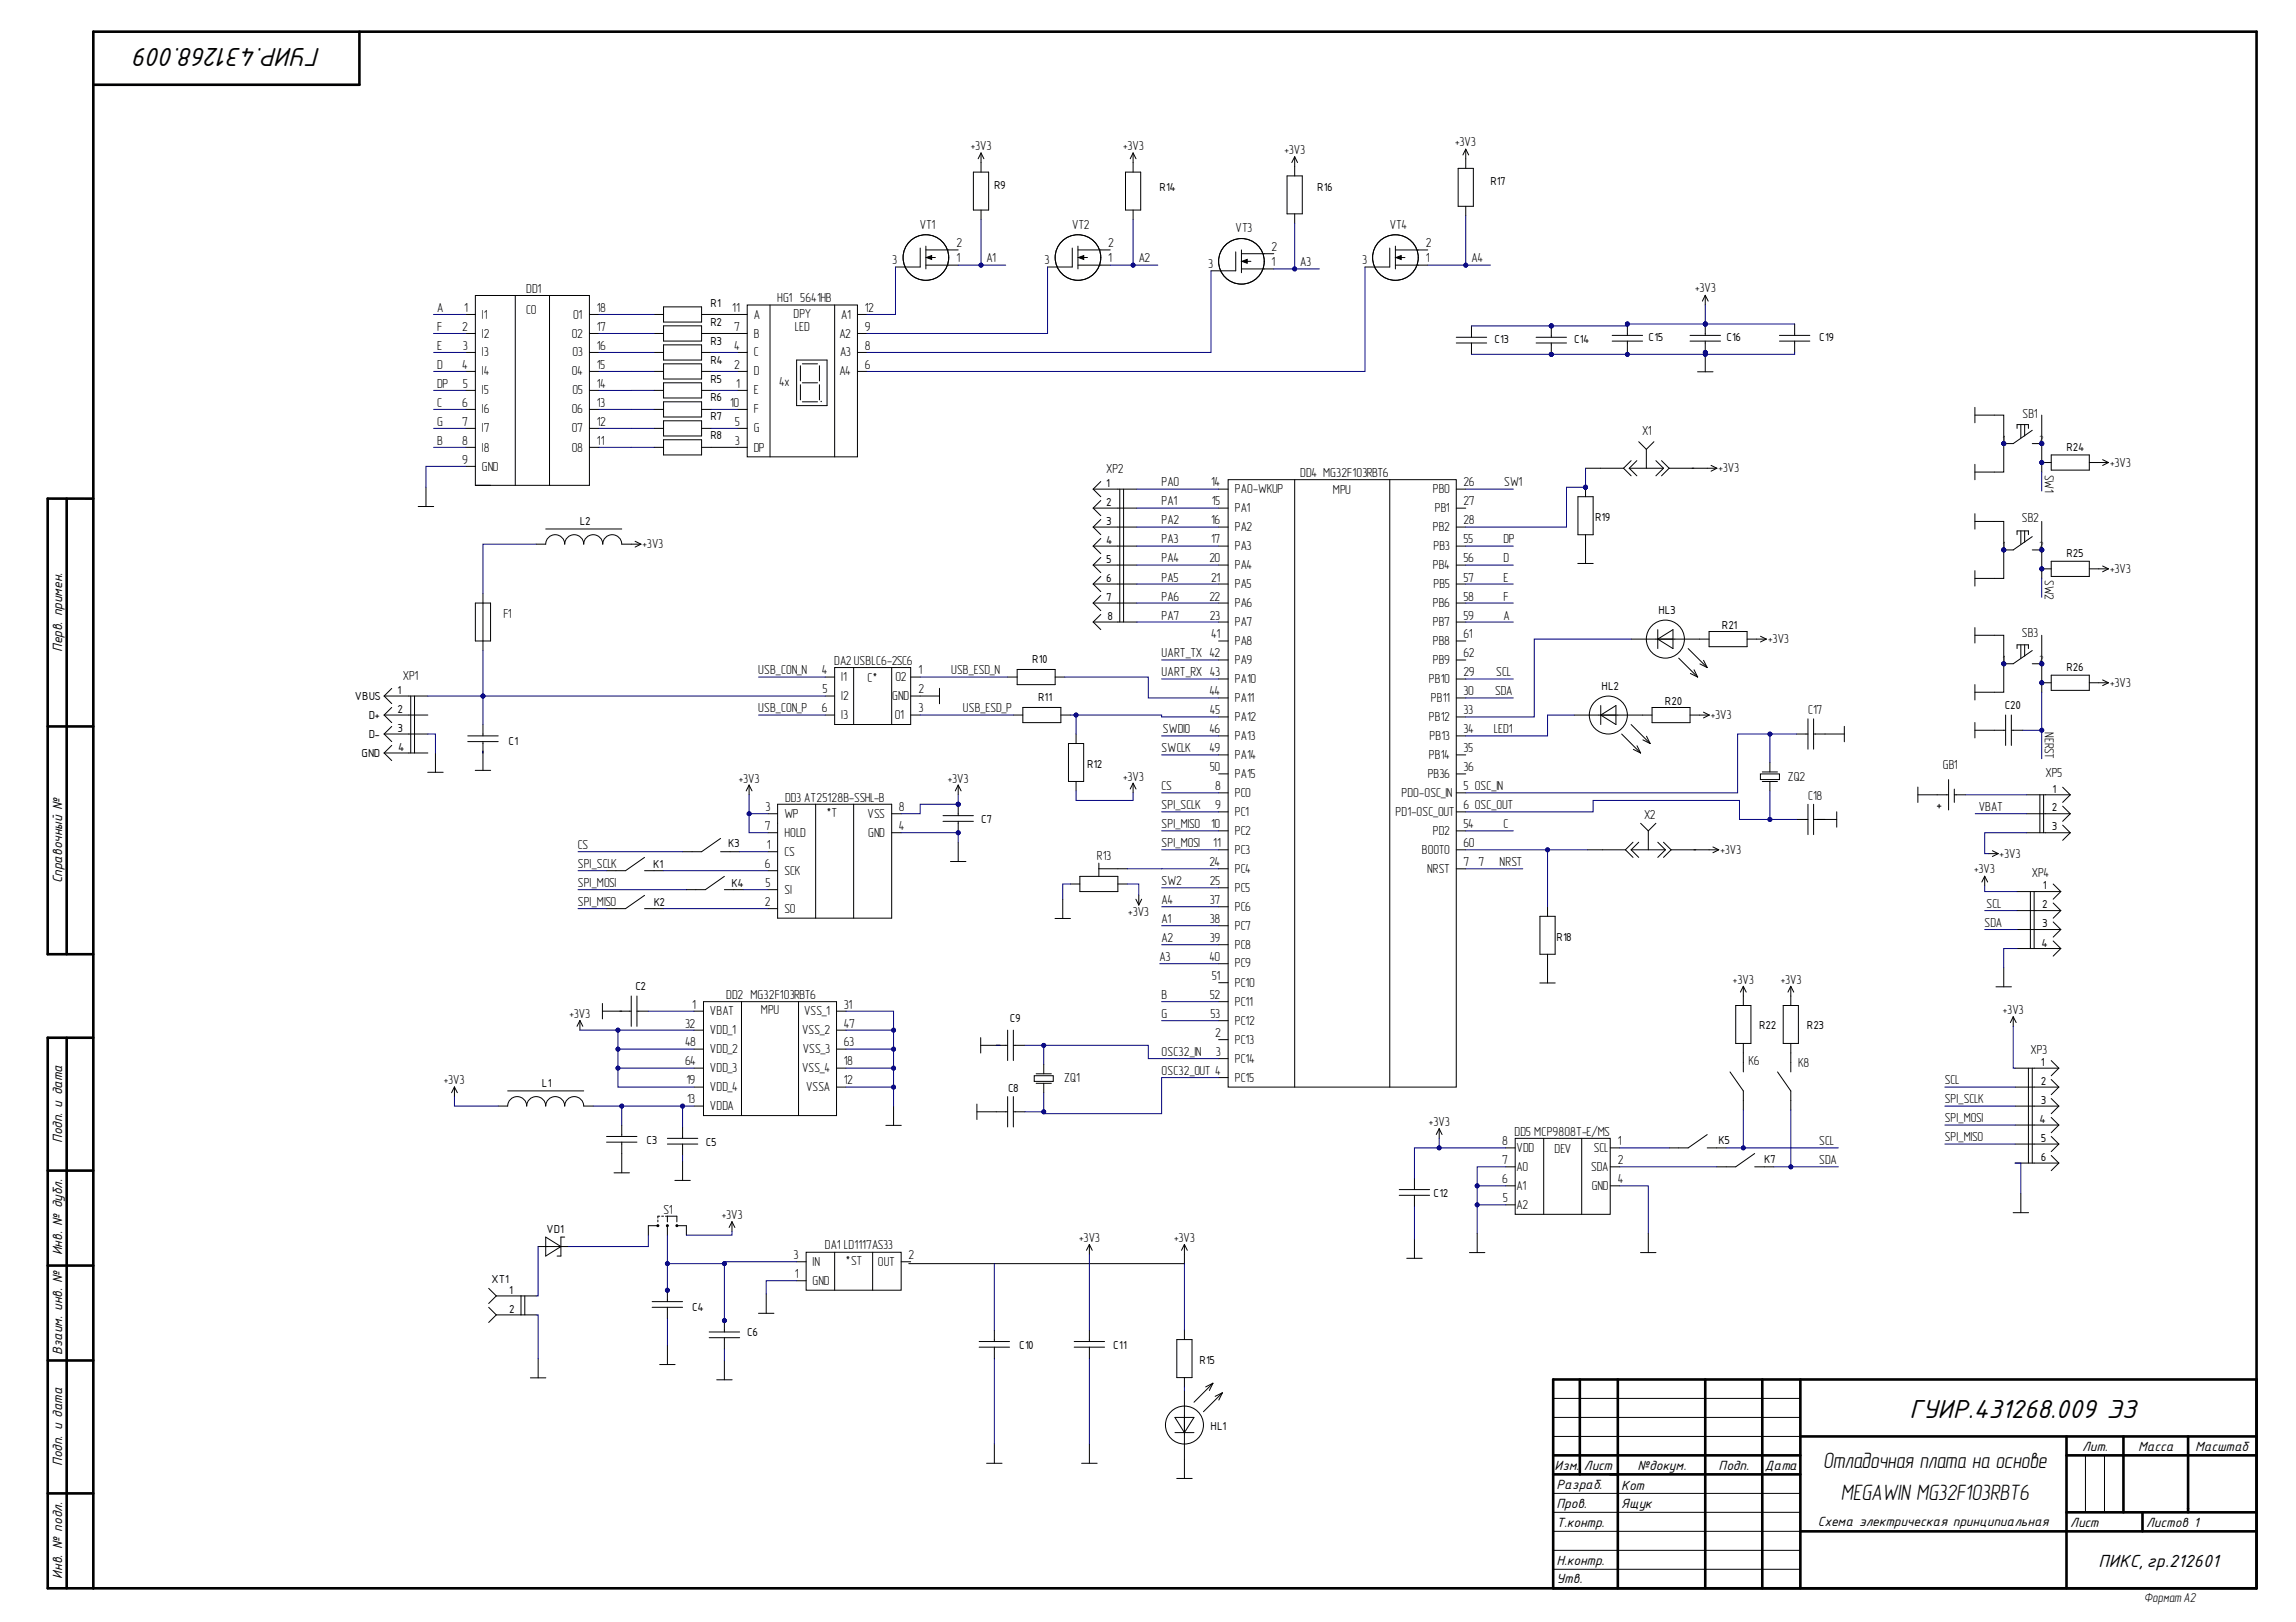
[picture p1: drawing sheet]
<svg xmlns="http://www.w3.org/2000/svg" width="297mm" height="210mm" viewBox="0 0 297 210" stroke-linecap="round" stroke-linejoin="round" font-family="sans-serif">
<defs><g id="words">
<g font-size="3.6">
<text x="41.5" y="6.3" transform="rotate(-180 41.5 6.3)">ГУИР.431268.009</text>
<text x="247" y="183.5">ГУИР.431268.009 ЭЗ</text>
</g>
<g font-size="2.9">
<text x="235.9" y="190">Отладочная плата на основе</text>
<text x="238.1" y="194.1">MEGAWIN MG32F103RBT6</text>
</g>
<text font-size="2.4" x="271.5" y="202.8">ПИКС, гр.212601</text>
<g font-size="1.9">
<text x="8" y="84.4" transform="rotate(-90 8 84.4)">Перв. примен.</text>
<text x="8" y="114.3" transform="rotate(-90 8 114.3)">Справочный №</text>
<text x="8" y="147.9" transform="rotate(-90 8 147.9)">Подп. и дата</text>
<text x="8" y="162.5" transform="rotate(-90 8 162.5)">Инв. № дубл.</text>
<text x="8" y="175.4" transform="rotate(-90 8 175.4)">Взаим. инв. №</text>
<text x="8" y="189.7" transform="rotate(-90 8 189.7)">Подп. и дата</text>
<text x="201.1" y="190.3">Изм.</text>
<text x="204.9" y="190.3">Лист</text>
<text x="211.8" y="190.3">№докум.</text>
<text x="222.3" y="190.3">Подп.</text>
<text x="228.3" y="190.3">Дата</text>
<text x="269.4" y="187.7">Лит.</text>
<text x="276.6" y="187.7">Масса</text>
<text x="284" y="187.7">Масштаб</text>
<text x="201.4" y="195.2">Пров.</text>
<text x="201.4" y="192.7">Разраб.</text>
<text x="201.4" y="197.6">Т.контр.</text>
<text x="209.7" y="195.2">Ящук</text>
<text x="209.7" y="192.9">Кот</text>
<text x="235.2" y="197.5">Схема электрическая принципиальная</text>
<text x="267.8" y="197.6">Лист</text>
<text x="277.6" y="197.6">Листов 1</text>
<text x="201.4" y="202.5">Н.контр.</text>
<text x="8" y="204.3" transform="rotate(-90 8 204.3)">Инв. № подл.</text>
<text x="201.4" y="204.9">Утв.</text>
</g>
<g font-size="1.7">
<text x="125.6" y="19.4">+3V3</text>
<text x="145.3" y="19.4">+3V3</text>
<text x="166.2" y="19.9">+3V3</text>
<text x="188.3" y="18.9">+3V3</text>
<text x="119" y="29.6">VT1</text>
<text x="138.7" y="29.6">VT2</text>
<text x="159.8" y="30">VT3</text>
<text x="179.8" y="29.6">VT4</text>
<text x="115.4" y="34.2">3</text>
<text x="123.7" y="32">2</text>
<text x="123.7" y="34">1</text>
<text x="127.6" y="34">A1</text>
<text x="135.1" y="34.2">3</text>
<text x="143.3" y="32">2</text>
<text x="143.3" y="34">1</text>
<text x="147.3" y="34">A2</text>
<text x="156.3" y="34.7">3</text>
<text x="164.5" y="32.5">2</text>
<text x="164.5" y="34.5">1</text>
<text x="168.2" y="34.5">A3</text>
<text x="176.2" y="34.2">3</text>
<text x="184.4" y="32">2</text>
<text x="184.4" y="34">1</text>
<text x="190.4" y="34">A4</text>
<text x="56.6" y="40.4">A</text>
<text x="60" y="40.4">1</text>
<text x="62.3" y="41.2">I1</text>
<text x="68.1" y="37.9">DD1</text>
<text x="68.1" y="40.6">CO</text>
<text x="74.2" y="41.2">O1</text>
<text x="77.2" y="40.4">18</text>
<text x="94.7" y="40.4">11</text>
<text x="97.5" y="41.2">A</text>
<text x="100.6" y="39.1">HG1</text>
<text x="102.7" y="41.1">DDPPYY</text>
<text x="103.5" y="39.1">5641HB</text>
<text x="108.8" y="41.2">A1</text>
<text x="111.9" y="40.4">12</text>
<text x="219.3" y="37.8">+3V3</text>
<text x="56.6" y="42.8">F</text>
<text x="56.6" y="45.3">E</text>
<text x="56.6" y="47.7">D</text>
<text x="59.8" y="42.8">2</text>
<text x="59.8" y="47.7">4</text>
<text x="59.9" y="45.3">3</text>
<text x="62.3" y="43.7">I2</text>
<text x="62.3" y="46.1">I3</text>
<text x="74" y="43.7">O2</text>
<text x="74.1" y="46.1">O3</text>
<text x="77.2" y="42.8">17</text>
<text x="77.2" y="45.3">16</text>
<text x="77.2" y="47.7">15</text>
<text x="95" y="42.8">7</text>
<text x="95" y="45.3">4</text>
<text x="95" y="47.7">2</text>
<text x="97.5" y="43.7">B</text>
<text x="97.5" y="46.1">C</text>
<text x="102.8" y="42.8">LED</text>
<text x="108.6" y="43.7">A2</text>
<text x="108.7" y="46.1">A3</text>
<text x="111.9" y="42.8">9</text>
<text x="111.9" y="45.3">8</text>
<text x="111.9" y="47.7">6</text>
<text x="56.6" y="50.2">DP</text>
<text x="56.6" y="52.6">C</text>
<text x="59.8" y="52.6">6</text>
<text x="59.9" y="50.2">5</text>
<text x="62.3" y="48.6">I4</text>
<text x="62.3" y="51">I5</text>
<text x="62.3" y="53.5">I6</text>
<text x="74" y="48.6">O4</text>
<text x="74" y="53.5">O6</text>
<text x="74.1" y="51">O5</text>
<text x="77.2" y="50.2">14</text>
<text x="77.2" y="52.6">13</text>
<text x="94.5" y="52.6">10</text>
<text x="95.2" y="50.2">1</text>
<text x="97.5" y="48.6">D</text>
<text x="97.5" y="51">E</text>
<text x="97.5" y="53.5">F</text>
<text x="100.8" y="49.9">4x</text>
<text x="108.6" y="48.6">A4</text>
<text x="56.6" y="55.1">G</text>
<text x="56.6" y="57.5">B</text>
<text x="59.8" y="55.1">7</text>
<text x="59.8" y="57.5">8</text>
<text x="59.8" y="60">9</text>
<text x="62.3" y="55.9">I7</text>
<text x="62.3" y="58.5">I8</text>
<text x="74" y="55.9">O7</text>
<text x="74" y="58.5">O8</text>
<text x="77.2" y="55.1">12</text>
<text x="77.2" y="57.5">11</text>
<text x="95.1" y="55.1">5</text>
<text x="95.1" y="57.5">3</text>
<text x="97.5" y="55.9">G</text>
<text x="97.5" y="58.5">DP</text>
<text x="212.4" y="56.4">X1</text>
<text x="261.7" y="54.1">SB1</text>
<text x="62.3" y="60.9">GND</text>
<text x="143.1" y="61.3">XP2</text>
<text x="150.3" y="65.4">PA1</text>
<text x="150.3" y="62.9">PA0</text>
<text x="156.7" y="62.9">14</text>
<text x="156.8" y="65.4">15</text>
<text x="159.8" y="63.8">PA0-WKUP</text>
<text x="168.2" y="61.8">DD4 MG32F103RBT6</text>
<text x="172.4" y="64">MPU</text>
<text x="185.4" y="63.8">PB0</text>
<text x="189.4" y="62.9">26</text>
<text x="189.4" y="65.4">27</text>
<text x="194.6" y="62.9">SW1</text>
<text x="222.3" y="61.1">+3V3</text>
<text x="264.5" y="61.4" transform="rotate(90 264.5 61.4)">SW1</text>
<text x="273" y="60.4">+3V3</text>
<text x="83.1" y="71">+3V3</text>
<text x="150.3" y="70.3">PA3</text>
<text x="150.3" y="67.8">PA2</text>
<text x="156.7" y="67.8">16</text>
<text x="156.7" y="70.3">17</text>
<text x="159.8" y="66.3">PA1</text>
<text x="159.8" y="68.8">PA2</text>
<text x="159.8" y="71.2">PA3</text>
<text x="185.4" y="68.8">PB2</text>
<text x="185.5" y="71.2">PB3</text>
<text x="185.6" y="66.3">PB1</text>
<text x="189.4" y="67.8">28</text>
<text x="189.4" y="70.3">55</text>
<text x="194.5" y="70.3">DP</text>
<text x="261.6" y="67.6">SB2</text>
<text x="150.3" y="77.7">PA6</text>
<text x="150.3" y="75.3">PA5</text>
<text x="150.3" y="72.7">PA4</text>
<text x="156.5" y="72.7">20</text>
<text x="156.5" y="77.7">22</text>
<text x="156.7" y="75.3">21</text>
<text x="159.8" y="73.7">PA4</text>
<text x="159.8" y="76.1">PA5</text>
<text x="185.4" y="73.7">PB4</text>
<text x="185.5" y="76.1">PB5</text>
<text x="189.4" y="72.7">56</text>
<text x="189.4" y="75.3">57</text>
<text x="189.4" y="77.7">58</text>
<text x="194.5" y="77.7">F</text>
<text x="194.5" y="75.3">E</text>
<text x="194.5" y="72.7">D</text>
<text x="264.5" y="75" transform="rotate(90 264.5 75)">SW2</text>
<text x="273" y="74.2">+3V3</text>
<text x="65.1" y="79.9">F1</text>
<text x="150.3" y="80.2">PA7</text>
<text x="156.5" y="80.2">23</text>
<text x="156.7" y="82.6">41</text>
<text x="159.8" y="78.6">PA6</text>
<text x="159.8" y="81">PA7</text>
<text x="159.8" y="83.5">PA8</text>
<text x="185.4" y="78.6">PB6</text>
<text x="185.4" y="81">PB7</text>
<text x="185.4" y="83.5">PB8</text>
<text x="189.4" y="80.2">59</text>
<text x="189.4" y="82.6">61</text>
<text x="194.5" y="80.2">A</text>
<text x="228.8" y="83.2">+3V3</text>
<text x="261.6" y="82.4">SB3</text>
<text x="52.1" y="88">XP1</text>
<text x="98.1" y="87.3">USB_CON_N</text>
<text x="106.3" y="87.3">4</text>
<text x="106.4" y="89.7">5</text>
<text x="107.9" y="86">DA2USBLC6-2SC6</text>
<text x="108.8" y="88.1">I1</text>
<text x="112.2" y="88.3">C*</text>
<text x="115.9" y="88.1">O2</text>
<text x="118.8" y="87.3">1</text>
<text x="118.8" y="89.7">2</text>
<text x="123" y="87.3">USB_ESD_N</text>
<text x="150.3" y="87.5">UART_RX 43</text>
<text x="150.3" y="85.1">UART_TX 42</text>
<text x="156.5" y="90">44</text>
<text x="159.8" y="85.9">PA9</text>
<text x="159.8" y="88.4">PA10</text>
<text x="184.9" y="88.4">PB10</text>
<text x="185.4" y="85.9">PB9</text>
<text x="189.4" y="85.1">62</text>
<text x="189.4" y="87.5">29</text>
<text x="189.4" y="90">30</text>
<text x="193.4" y="90">SDA</text>
<text x="193.6" y="87.5">SCL</text>
<text x="273" y="88.9">+3V3</text>
<text x="98.1" y="92.2">USB_CON_P</text>
<text x="106.3" y="92.2">6</text>
<text x="108.8" y="90.6">I2</text>
<text x="108.8" y="93.1">I3</text>
<text x="115.4" y="90.6">GND</text>
<text x="115.8" y="93.1">O1</text>
<text x="118.8" y="92.2">3</text>
<text x="124.6" y="92.2">USB_ESD_P</text>
<text x="150.5" y="94.9">SWDIO</text>
<text x="156.5" y="94.9">46</text>
<text x="156.5" y="92.4">45</text>
<text x="159.8" y="90.8">PA11</text>
<text x="159.8" y="93.3">PA12</text>
<text x="159.8" y="95.8">PA13</text>
<text x="184.9" y="93.3">PB12</text>
<text x="185" y="95.8">PB13</text>
<text x="185.1" y="90.8">PB11</text>
<text x="189.4" y="92.4">33</text>
<text x="189.4" y="94.9">34</text>
<text x="193.2" y="94.9">LED1</text>
<text x="221.3" y="93.1">+3V3</text>
<text x="233.9" y="92.4">C17</text>
<text x="264.5" y="94.7" transform="rotate(90 264.5 94.7)">NERST</text>
<text x="95.6" y="101.3">+3V3</text>
<text x="122.6" y="101.3">+3V3</text>
<text x="145.3" y="101">+3V3</text>
<text x="150.3" y="97.3">SWCLK</text>
<text x="156.5" y="97.3">49</text>
<text x="156.5" y="99.8">50</text>
<text x="159.8" y="98.3">PA14</text>
<text x="159.8" y="100.7">PA15</text>
<text x="184.7" y="100.7">PB36</text>
<text x="184.9" y="98.3">PB14</text>
<text x="189.4" y="97.3">35</text>
<text x="189.4" y="99.8">36</text>
<text x="231.3" y="101">ZQ2</text>
<text x="251.3" y="99.5">GB1</text>
<text x="264.6" y="100.5">XP5</text>
<text x="98.9" y="107.4">7</text>
<text x="99" y="104.9">3</text>
<text x="101.5" y="105.9">WP</text>
<text x="101.6" y="103.7">DD3 AT25128B-SSHL-B</text>
<text x="106.9" y="105.7">*T</text>
<text x="112.2" y="105.9">VSS</text>
<text x="116.3" y="104.9">8</text>
<text x="116.3" y="107.4">4</text>
<text x="150.3" y="107.2">SPI_MISO</text>
<text x="150.3" y="104.8">SPI_SCLK</text>
<text x="150.3" y="102.2">CS</text>
<text x="156.7" y="107.2">10</text>
<text x="157.2" y="102.2">8</text>
<text x="157.2" y="104.7">9</text>
<text x="159.8" y="103.2">PC0</text>
<text x="159.8" y="105.6">PC1</text>
<text x="180.6" y="105.6">PD1-OSC_OUT</text>
<text x="181.3" y="103.2">PD0-OSC_IN</text>
<text x="189.4" y="102.2">5 OSC_IN</text>
<text x="189.4" y="104.7">6 OSC_OUT</text>
<text x="189.4" y="107.2">54</text>
<text x="194.5" y="107.2">C</text>
<text x="212.7" y="105.9">X2</text>
<text x="233.9" y="103.5">C18</text>
<text x="256" y="104.9">VBAT</text>
<text x="74.8" y="109.9">CS</text>
<text x="74.8" y="112.4">SPI_SCLK</text>
<text x="98.9" y="112.4">6</text>
<text x="99.2" y="109.9">1</text>
<text x="101.5" y="108.3">HOLD</text>
<text x="101.5" y="110.8">CS</text>
<text x="101.5" y="113.2">SCK</text>
<text x="112.3" y="108.3">GND</text>
<text x="141.9" y="111.3">R13</text>
<text x="150.3" y="109.7">SPI_MOSI</text>
<text x="156.5" y="112.1">24</text>
<text x="157" y="109.7">11</text>
<text x="159.8" y="108.1">PC2</text>
<text x="159.8" y="110.5">PC3</text>
<text x="159.8" y="113">PC4</text>
<text x="183.9" y="110.5">BOOT0</text>
<text x="184.6" y="113">NRST</text>
<text x="185.4" y="108.1">PD2</text>
<text x="189.4" y="109.7">60</text>
<text x="189.4" y="112.1">7</text>
<text x="191.3" y="112.1">7</text>
<text x="194" y="112.1">NRST</text>
<text x="222.6" y="110.5">+3V3</text>
<text x="255.4" y="113">+3V3</text>
<text x="258.7" y="111">+3V3</text>
<text x="262.8" y="113.5">XP4</text>
<text x="74.8" y="114.8">SPI_MOSI</text>
<text x="74.8" y="117.3">SPI_MISO</text>
<text x="98.9" y="117.3">2</text>
<text x="99" y="114.8">5</text>
<text x="101.5" y="115.7">SI</text>
<text x="101.5" y="118.1">SO</text>
<text x="146" y="118.5">+3V3</text>
<text x="150.3" y="117">A4</text>
<text x="150.3" y="119.5">A1</text>
<text x="150.3" y="114.6">SW2</text>
<text x="156.5" y="114.6">25</text>
<text x="156.5" y="117">37</text>
<text x="156.5" y="119.5">38</text>
<text x="159.8" y="115.4">PC5</text>
<text x="159.8" y="117.9">PC6</text>
<text x="256.8" y="120">SDA</text>
<text x="257" y="117.5">SCL</text>
<text x="150" y="124.4">A3</text>
<text x="150.3" y="121.9">A2</text>
<text x="156.5" y="124.4">40</text>
<text x="156.5" y="121.9">39</text>
<text x="159.8" y="120.3">PC7</text>
<text x="159.8" y="122.8">PC8</text>
<text x="159.8" y="125.2">PC9</text>
<text x="73.7" y="131.7">+3V3</text>
<text x="89.6" y="130.5">1</text>
<text x="91.8" y="131.4">VBAT</text>
<text x="94" y="129.3">DD2 MG32F103RBT6</text>
<text x="98.4" y="131.3">MPU</text>
<text x="104" y="131.4">VSS_1</text>
<text x="109.2" y="130.5">31</text>
<text x="150.3" y="131.7">G</text>
<text x="150.3" y="129.3">B</text>
<text x="156.5" y="129.3">52</text>
<text x="156.6" y="131.7">53</text>
<text x="156.8" y="126.8">51</text>
<text x="159.8" y="127.7">PC10</text>
<text x="159.8" y="130.2">PC11</text>
<text x="224.2" y="127.3">+3V3</text>
<text x="230.4" y="127.3">+3V3</text>
<text x="259.1" y="131.2">+3V3</text>
<text x="88.6" y="133">32</text>
<text x="88.6" y="135.4">48</text>
<text x="88.6" y="137.9">64</text>
<text x="91.8" y="133.8">VDD_1</text>
<text x="91.8" y="136.3">VDD_2</text>
<text x="103.8" y="133.8">VSS_2</text>
<text x="103.9" y="136.3">VSS_3</text>
<text x="109.2" y="133">47</text>
<text x="109.2" y="135.4">63</text>
<text x="109.2" y="137.9">18</text>
<text x="150.3" y="136.7">OSC32_IN</text>
<text x="157.2" y="134.2">2</text>
<text x="157.3" y="136.7">3</text>
<text x="159.8" y="132.6">PC12</text>
<text x="159.8" y="135.1">PC13</text>
<text x="159.8" y="137.5">PC14</text>
<text x="226.2" y="137.9">K6</text>
<text x="262.7" y="136.4">XP3</text>
<text x="57.4" y="140.3">+3V3</text>
<text x="88.8" y="140.3">19</text>
<text x="88.9" y="142.8">13</text>
<text x="91.8" y="138.7">VDD_3</text>
<text x="91.8" y="141.2">VDD_4</text>
<text x="91.8" y="143.7">VDDA</text>
<text x="103.8" y="138.7">VSS_4</text>
<text x="104.3" y="141.2">VSSA</text>
<text x="109.2" y="140.3">12</text>
<text x="137.7" y="140.1">ZQ1</text>
<text x="150.3" y="139.1">OSC32_OUT 4</text>
<text x="159.8" y="140">PC15</text>
<text x="232.7" y="138.1">K8</text>
<text x="251.6" y="142.8">SPI_SCLK</text>
<text x="251.6" y="140.3">SCL</text>
<text x="184.9" y="145.7">+3V3</text>
<text x="194.3" y="148.2">8</text>
<text x="195.9" y="147">DD5 MCP9808T-E/MS</text>
<text x="196.2" y="149.1">VDD</text>
<text x="201.1" y="149.2">DEV</text>
<text x="206.2" y="149.1">SCL</text>
<text x="209.3" y="148.2">1</text>
<text x="235.4" y="148.2">SCL</text>
<text x="251.6" y="147.7">SPI_MISO</text>
<text x="251.6" y="145.2">SPI_MOSI</text>
<text x="194.3" y="153.1">6</text>
<text x="194.3" y="150.6">7</text>
<text x="194.4" y="155.5">5</text>
<text x="196.2" y="154">A1</text>
<text x="196.2" y="151.6">A0</text>
<text x="205.8" y="151.6">SDA</text>
<text x="205.9" y="154">GND</text>
<text x="209.3" y="150.6">2</text>
<text x="209.3" y="153.1">4</text>
<text x="235.4" y="150.6">SDA</text>
<text x="85.8" y="157">S1</text>
<text x="93.4" y="157.7">+3V3</text>
<text x="106.7" y="161.7">DA1 LD1117AS33</text>
<text x="139.6" y="160.7">+3V3</text>
<text x="151.9" y="160.7">+3V3</text>
<text x="196.2" y="156.5">A2</text>
<text x="102.7" y="163">3</text>
<text x="102.8" y="165.4">1</text>
<text x="105.1" y="163.8">IN</text>
<text x="105.1" y="166.3">GND</text>
<text x="109.3" y="163.7">*ST</text>
<text x="113.6" y="163.8">OUT</text>
<text x="117.6" y="163">2</text>
<text x="277.4" y="207.3">ФорматA2</text>
</g>
<text font-size="1.6" x="106.1" y="52">.</text>
<g font-size="1.4">
<text x="192.8" y="23.9">R17</text>
<text x="128.6" y="24.4">R9</text>
<text x="150" y="24.7">R14</text>
<text x="170.4" y="24.7">R16</text>
<text x="91.9" y="39.7">R1</text>
<text x="91.9" y="42.2">R2</text>
<text x="91.9" y="44.6">R3</text>
<text x="91.9" y="47.1">R4</text>
<text x="193.3" y="44.4">C13</text>
<text x="203.6" y="44.4">C14</text>
<text x="213.3" y="44.1">C15</text>
<text x="223.4" y="44.1">C16</text>
<text x="235.4" y="44.1">C19</text>
<text x="91.9" y="49.5">R5</text>
<text x="91.9" y="52">R6</text>
<text x="91.9" y="54.4">R7</text>
<text x="91.9" y="56.9">R8</text>
<text x="267.3" y="58.4">R24</text>
<text x="143.1" y="65.5">2</text>
<text x="143.1" y="63">1</text>
<text x="75" y="67.9">L2</text>
<text x="143.1" y="70.4">4</text>
<text x="143.1" y="67.9">3</text>
<text x="206.4" y="67.4">R19</text>
<text x="143.1" y="77.7">7</text>
<text x="143.1" y="75.3">6</text>
<text x="143.1" y="72.8">5</text>
<text x="267.3" y="72.1">R25</text>
<text x="143.3" y="80.2">8</text>
<text x="214.6" y="79.5">HL3</text>
<text x="222.8" y="81.4">R21</text>
<text x="51.4" y="89.8">1</text>
<text x="133.5" y="85.8">R10</text>
<text x="207.2" y="89.3">HL2</text>
<text x="267.3" y="86.8">R26</text>
<text x="45.9" y="90.6">VBUS</text>
<text x="47.7" y="95.5">D-</text>
<text x="47.7" y="93.1">D+</text>
<text x="51.4" y="94.7">3</text>
<text x="51.4" y="92.3">2</text>
<text x="134.3" y="90.7">R11</text>
<text x="215.4" y="91.2">R20</text>
<text x="259.4" y="91.7">C20</text>
<text x="46.8" y="98">GND</text>
<text x="51.5" y="97.2">4</text>
<text x="65.8" y="96.4">C1</text>
<text x="140.6" y="99.4">R12</text>
<text x="126.9" y="106.4">C7</text>
<text x="265.5" y="105">2</text>
<text x="265.5" y="107.5">3</text>
<text x="265.6" y="102.6">1</text>
<text x="84.5" y="112.4">K1</text>
<text x="94.2" y="109.7">K3</text>
<text x="84.6" y="117.3">K2</text>
<text x="94.6" y="114.8">K4</text>
<text x="264.2" y="117.5">2</text>
<text x="264.2" y="120">3</text>
<text x="264.3" y="115.1">1</text>
<text x="201.4" y="121.7">R18</text>
<text x="264.1" y="122.5">4</text>
<text x="82.2" y="128.1">C2</text>
<text x="130.7" y="132.3">C9</text>
<text x="227.6" y="133.1">R22</text>
<text x="233.8" y="133.1">R23</text>
<text x="264" y="138">1</text>
<text x="70.1" y="140.7">L1</text>
<text x="130.4" y="141.3">C8</text>
<text x="264" y="140.4">2</text>
<text x="264" y="142.9">3</text>
<text x="83.6" y="148">C3</text>
<text x="91.3" y="148.3">C5</text>
<text x="222.3" y="148">K5</text>
<text x="263.9" y="145.3">4</text>
<text x="264" y="147.8">5</text>
<text x="185.5" y="154.9">C12</text>
<text x="228.3" y="150.5">K7</text>
<text x="264" y="150.2">6</text>
<text x="70.7" y="159.6">VD1</text>
<text x="63.6" y="166.1">XT1</text>
<text x="65.9" y="167.4">1</text>
<text x="65.9" y="169.9">2</text>
<text x="89.6" y="169.6">C4</text>
<text x="96.7" y="172.8">C6</text>
<text x="131.8" y="174.5">C10</text>
<text x="144" y="174.5">C11</text>
<text x="155.2" y="176.5">R15</text>
<text x="156.6" y="185.1">HL1</text>
</g>
<g font-size="1.2">
<text x="259.1" y="57.2">1</text>
<text x="263.9" y="57.2">2</text>
<text x="259.1" y="70.9">1</text>
<text x="263.9" y="70.9">2</text>
<text x="259.1" y="85.7">1</text>
<text x="263.9" y="85.7">2</text>
</g>
</g></defs>
<g fill="none" stroke="#000" stroke-width=".34">
<path d="M46.5 4.1v6.9h-34.4M8.6 64.5v59M12.1 64.5h-5.9v59h5.9M6.2 94h5.9M8.6 134.3v71.2M12.1 134.3h-5.9v71.2h285.7v-201.4h-279.8v201.4M6.2 151.5h5.9M6.2 163.8h5.9M6.2 176.1h5.9M204.4 178.5v12.3M209.3 178.5v27M220.6 178.5v27"/>
<path d="M228 178.5v27M232.9 178.5v27M291.9 178.5h-91v27M6.2 193.3h5.9M200.9 190.8h32M200.9 188.3h32M232.9 198.2h59M232.9 185.9h59M267.3 185.9v19.6M267.3 195.7h24.6M267.3 188.3h24.6M274.7 185.9v9.8"/>
<path d="M277.2 195.7v2.5M283.1 185.9v9.8"/>
</g>
<g fill="none" stroke="#000" stroke-width=".13">
<path d="M188.4 43.6h3.9M188.4 44.4h3.9M190.4 42.2v1.4M190.4 44.4v1.5M219.6 48.1h2M220.6 45.6v2.5M200.9 198.2h32M200.9 195.7h32M200.9 193.3h32M200.9 190.8h32M200.9 188.3h32M200.9 185.9h32"/>
<path d="M200.9 183.4h32M200.9 181h32M269.8 188.3v7.4M272.3 188.3v7.4M200.9 203.1h32M200.9 200.6h32"/>
</g>
<circle cx="264.1" cy="59.9" r=".25" fill="#000080"/>
<circle cx="264.1" cy="59.9" r=".25" fill="none" stroke="#000080" stroke-width=".13"/>
<path d="M264.1 59.9h1.3" fill="none" stroke="#000" stroke-width=".13"/>
<circle cx="264.1" cy="59.9" r=".25" fill="#000080"/>
<circle cx="264.1" cy="59.9" r=".25" fill="none" stroke="#000080" stroke-width=".13"/>
<path d="M265.4 58.9h4.9v1.9h-4.9zM270.3 59.9h1.2" fill="none" stroke="#000" stroke-width=".13"/>
<circle cx="259.2" cy="57.4" r=".25" fill="#000080"/>
<circle cx="259.2" cy="57.4" r=".25" fill="none" stroke="#000080" stroke-width=".13"/>
<circle cx="264.1" cy="57.4" r=".25" fill="#000080"/>
<circle cx="264.1" cy="57.4" r=".25" fill="none" stroke="#000080" stroke-width=".13"/>
<path d="M259.2 57.4h1.3" fill="none" stroke="#000" stroke-width=".13"/>
<circle cx="259.2" cy="57.4" r=".25" fill="#000080"/>
<circle cx="259.2" cy="57.4" r=".25" fill="none" stroke="#000080" stroke-width=".13"/>
<path d="M261 55.4v-.5h1.4v.5M261.4 54.9v1.8M261.9 54.9v1.5M262.9 55.7l-2.4 1.7M262.9 57.4h1.2" fill="none" stroke="#000" stroke-width=".13"/>
<circle cx="264.1" cy="57.4" r=".25" fill="#000080"/>
<circle cx="264.1" cy="57.4" r=".25" fill="none" stroke="#000080" stroke-width=".13"/>
<path d="M255.5 52.7v2M255.5 53.7h2.5M255.5 60.1v2M255.5 61.1h2.5" fill="none" stroke="#000" stroke-width=".13"/>
<circle cx="264.1" cy="73.6" r=".25" fill="#000080"/>
<circle cx="264.1" cy="73.6" r=".25" fill="none" stroke="#000080" stroke-width=".13"/>
<path d="M264.1 73.6h1.3" fill="none" stroke="#000" stroke-width=".13"/>
<circle cx="264.1" cy="73.6" r=".25" fill="#000080"/>
<circle cx="264.1" cy="73.6" r=".25" fill="none" stroke="#000080" stroke-width=".13"/>
<path d="M265.4 72.6h4.9v2h-4.9zM270.3 73.6h1.2" fill="none" stroke="#000" stroke-width=".13"/>
<circle cx="259.2" cy="71.2" r=".25" fill="#000080"/>
<circle cx="259.2" cy="71.2" r=".25" fill="none" stroke="#000080" stroke-width=".13"/>
<circle cx="264.1" cy="71.2" r=".25" fill="#000080"/>
<circle cx="264.1" cy="71.2" r=".25" fill="none" stroke="#000080" stroke-width=".13"/>
<path d="M259.2 71.2h1.3" fill="none" stroke="#000" stroke-width=".13"/>
<circle cx="259.2" cy="71.2" r=".25" fill="#000080"/>
<circle cx="259.2" cy="71.2" r=".25" fill="none" stroke="#000080" stroke-width=".13"/>
<path d="M261 69.2v-.5h1.4v.5M261.4 68.7v1.7M261.9 68.7v1.5M262.9 69.4l-2.4 1.8M262.9 71.2h1.2" fill="none" stroke="#000" stroke-width=".13"/>
<circle cx="264.1" cy="71.2" r=".25" fill="#000080"/>
<circle cx="264.1" cy="71.2" r=".25" fill="none" stroke="#000080" stroke-width=".13"/>
<path d="M255.5 66.5v2M255.5 73.8v2M255.5 67.5h2.5M255.5 74.9h2.5" fill="none" stroke="#000" stroke-width=".13"/>
<circle cx="264.2" cy="88.4" r=".25" fill="#000080"/>
<circle cx="264.2" cy="88.4" r=".25" fill="none" stroke="#000080" stroke-width=".13"/>
<path d="M264.1 88.4h1.3" fill="none" stroke="#000" stroke-width=".13"/>
<circle cx="264.2" cy="88.4" r=".25" fill="#000080"/>
<circle cx="264.2" cy="88.4" r=".25" fill="none" stroke="#000080" stroke-width=".13"/>
<path d="M265.4 87.4h4.9v1.9h-4.9zM270.3 88.4h1.2" fill="none" stroke="#000" stroke-width=".13"/>
<circle cx="259.2" cy="85.9" r=".25" fill="#000080"/>
<circle cx="259.2" cy="85.9" r=".25" fill="none" stroke="#000080" stroke-width=".13"/>
<circle cx="264.1" cy="85.9" r=".25" fill="#000080"/>
<circle cx="264.1" cy="85.9" r=".25" fill="none" stroke="#000080" stroke-width=".13"/>
<path d="M259.2 85.9h1.3" fill="none" stroke="#000" stroke-width=".13"/>
<circle cx="259.2" cy="85.9" r=".25" fill="#000080"/>
<circle cx="259.2" cy="85.9" r=".25" fill="none" stroke="#000080" stroke-width=".13"/>
<path d="M261 83.9v-.5h1.4v.5M261.4 83.4v1.8M261.9 83.4v1.5M262.9 84.2l-2.4 1.7M262.9 85.9h1.2" fill="none" stroke="#000" stroke-width=".13"/>
<circle cx="264.1" cy="85.9" r=".25" fill="#000080"/>
<circle cx="264.1" cy="85.9" r=".25" fill="none" stroke="#000080" stroke-width=".13"/>
<g fill="none" stroke="#000" stroke-width=".13">
<path d="M61.5 38.2h14.8v24.6h-14.8zM66.7 38.2v24.6M71.1 38.2v24.6M96.7 39.5h14.2v19.6h-14.2zM99.6 39.5v19.6M108 39.5v19.6M60.3 40.7h1.2M60.3 43.2h1.2M60.3 45.6h1.2M60.3 48.1h1.2M60.3 50.5h1.2M60.3 53h1.2"/>
<path d="M60.3 55.4h1.2M60.3 57.9h1.2M76.3 40.7h1.2M76.3 43.2h1.2M76.3 45.6h1.2M76.3 48.1h1.2M76.3 50.5h1.2M76.3 53h1.2M76.3 55.4h1.2M76.3 57.9h1.2M95.4 40.7h1.3M95.4 43.2h1.3"/>
<path d="M95.4 45.6h1.3M95.4 48.1h1.3M95.4 50.5h1.3M95.4 53h1.3M95.4 55.4h1.3M95.4 57.9h1.3M103.1 46.6h3.9v5.9h-3.9zM103.6 47.3v2M103.6 49.8v2M103.8 52h2M103.8 49.5h2M103.8 47.1h2"/>
<path d="M106 47.3v2M106 49.8v2M110.9 40.7h1.3M110.9 43.2h1.3M110.9 45.6h1.3M110.9 48.1h1.3M60.3 60.4h1.2M228 99.9h2M229 98.7v1.2M232.4 95h1.5M233.9 93v4M234.6 95h4"/>
<path d="M234.6 93v4M238.6 94v2M255.5 81.2v2M255.5 88.6v2M255.5 93.5v2M255.5 82.2h2.5M255.5 89.6h2.5M255.5 94.5h4M259.5 92.5v4M260.2 94.5h1.5M260.2 92.5v4M227.7 100.2h2.5v.7h-2.5z"/>
<path d="M228 101.1h2M229 101.1v1.3M232.4 106h1.5M233.9 104.1v3.9M234.6 104.1v3.9M234.6 106h3M237.6 105.1v1.9"/>
</g>
<path d="M99.9 39.7h7.8v3.2h-7.8z" fill-rule="evenodd" fill="#fff"/>
<path d="M99.9 39.7h7.8v3.2h-7.8z" fill="none" stroke="#fff" stroke-width=".13"/>
<g fill="none" stroke="#000" stroke-width=".13">
<path d="M85.8 39.7h5v2h-5zM119 32.1v2.5h-3.1M119.8 34.3h4.2M119.8 32.3h4.2M119.8 31.9v2.9M119.8 33.3l.7-.2v.5zM120 33.3h1M125.9 22.3h2v4.9h-2zM126.9 21v1.3M126.9 27.2v1.2M138.7 32.1v2.5h-3.2M139.5 34.3h4.1"/>
<path d="M139.5 32.3h4.1M139.5 31.9v2.9M139.5 33.3l.7-.2v.5zM139.7 33.3h1M145.6 22.3h2v4.9h-2zM146.6 21v1.3M146.6 27.2v1.2M159.9 32.6v2.4h-3.2M160.6 34.8h4.2M160.6 32.8h4.2M160.6 32.3v3M160.7 33.8l.7-.2v.5z"/>
<path d="M160.9 33.8h.9M166.5 22.8h2v4.9h-2zM167.5 21.5v1.3M167.5 27.7v1.2M179.8 32.1v2.5h-3.2M180.5 34.3h4.2M180.5 32.3h4.2M180.5 31.9v2.9M180.6 33.3l.7-.2v.5zM180.8 33.3h1M188.6 21.8h2v4.9h-2zM189.6 20.6v1.2"/>
<path d="M189.6 26.7v1.2M84.6 40.7h1.2M84.6 43.2h1.2M84.6 45.6h1.2M84.6 48.1h1.2M84.6 50.5h1.2M84.6 53h1.2M84.6 55.4h1.2M84.6 57.9h1.2M85.8 42.2h5v1.9h-5zM85.8 44.6h5v2h-5zM85.8 47.1h5v1.9h-5z"/>
<path d="M85.8 49.5h5v2h-5zM85.8 52h5v2h-5zM85.8 54.5h5v1.9h-5zM85.8 56.9h5v2h-5zM90.8 40.7h1.2M90.8 43.2h1.2M90.8 45.6h1.2M90.8 48.1h1.2M90.8 50.5h1.2M90.8 53h1.2M90.8 55.4h1.2M90.8 57.9h1.2"/>
<path d="M157.7 63.3h1.2M157.7 65.8h1.2M157.7 68.2h1.2M157.7 70.7h1.2M157.7 73.1h1.2M157.7 75.6h1.2M157.7 78h1.2M158.9 62.1h29.5v78.6h-29.5zM167.5 62.1v78.6M179.8 62.1v78.6M188.4 63.3h1.2M188.4 65.8h1.2"/>
<path d="M188.4 68.2h1.2M188.4 70.7h1.2M188.4 73.1h1.2M188.4 75.6h1.2M188.4 78h1.2M157.7 80.5h1.2M157.7 83h1.2M157.7 85.4h1.2M157.7 87.9h1.2M157.7 90.3h1.2M157.7 92.8h1.2M157.7 95.2h1.2"/>
<path d="M157.7 97.7h1.2M188.4 80.5h1.2M188.4 83h1.2M188.4 85.4h1.2M188.4 87.9h1.2M188.4 90.3h1.2M188.4 92.8h1.2M188.4 95.2h1.2M188.4 97.7h1.2M157.7 100.1h1.2M157.7 102.6h1.2M157.7 105.1h1.2"/>
<path d="M157.7 107.5h1.2M157.7 110h1.2M157.7 112.4h1.2M157.7 114.9h1.2M157.7 117.3h1.2M157.7 119.8h1.2M188.4 102.6h1.2M188.4 105.1h1.2M188.4 107.5h1.2M188.4 100.2h1.2M157.7 122.3h1.2M157.7 124.7h1.2"/>
<path d="M157.7 127.2h1.2M157.7 129.6h1.2M157.7 132.1h1.2M157.7 134.5h1.2M157.7 137h1.2M157.7 139.5h1.2"/>
<circle cx="119.8" cy="33.3" r="2.95"/>
<circle cx="139.5" cy="33.3" r="2.95"/>
<circle cx="160.6" cy="33.8" r="2.95"/>
<circle cx="180.5" cy="33.3" r="2.95"/>
</g>
<path d="M119.8 33.3l.7-.2v.5zM139.5 33.3l.7-.2v.5zM160.7 33.8l.7-.2v.5zM180.6 33.3l.7-.2v.5z" fill="#000"/>
<path d="M168.7 62.6h9.9v4.4h-9.9z" fill-rule="evenodd" fill="#fff"/>
<path d="M168.7 62.6h9.9v4.4h-9.9z" fill="none" stroke="#fff" stroke-width=".13"/>
<g fill="none" stroke="#000" stroke-width=".13">
<path d="M126.9 19.8l-.4 .7M126.9 19.8l.4 .7M126.9 19.8v1.2M146.6 19.8l-.4 .7M146.6 19.8l.4 .7M146.6 19.8v1.2M189.6 19.3l-.3 .8M189.6 19.3l.4 .8M189.6 19.3v1.3M167.5 20.3l-.4 .7M167.5 20.3l.4 .7M167.5 20.3v1.2"/>
<path d="M220.6 38.2l-.4 .8M220.6 38.2l.4 .8M220.6 38.2v1.3M271.5 59.9h1.3M272 59.5l.8 .4M272.8 59.9l-.8 .3M271.5 73.6h1.3M272 73.2l.8 .4M272.8 73.6l-.8 .4M271.5 88.4h1.3M272 88l.8 .4M272.8 88.4l-.8 .3"/>
<path d="M188.4 110h1.2M188.4 112.4h1.2M126.9 135.3h3.5M126.9 134.3v2M130.4 133.3v3.9M131.1 135.3h1.5M131.1 133.3v3.9M133.8 139.2h2.5v.7h-2.5zM134 139h2M135 137.7v1.3M126.4 143.9h4M126.4 142.9v2"/>
<path d="M130.4 141.9v3.9M131.1 141.9v3.9M131.1 143.9h1.5M134 140.2h2M135 140.2v1.2"/>
</g>
<circle cx="220.6" cy="41.9" r=".25" fill="#000080"/>
<circle cx="220.6" cy="41.9" r=".25" fill="none" stroke="#000080" stroke-width=".13"/>
<circle cx="220.6" cy="45.6" r=".25" fill="#000080"/>
<circle cx="220.6" cy="45.6" r=".25" fill="none" stroke="#000080" stroke-width=".13"/>
<path d="M218.6 43.4h4M218.6 44.1h4M220.6 41.9v1.5M220.6 44.1v.3" fill="none" stroke="#000" stroke-width=".13"/>
<circle cx="220.6" cy="41.9" r=".25" fill="#000080"/>
<circle cx="220.6" cy="41.9" r=".25" fill="none" stroke="#000080" stroke-width=".13"/>
<path d="M220.6 44.4v1.2" fill="none" stroke="#000" stroke-width=".13"/>
<circle cx="220.6" cy="45.6" r=".25" fill="#000080"/>
<circle cx="220.6" cy="45.6" r=".25" fill="none" stroke="#000080" stroke-width=".13"/>
<path d="M230.2 43.4h3.9M230.2 44.1h3.9M232.2 41.9v1.5M232.2 44.1v1.5" fill="none" stroke="#000" stroke-width=".13"/>
<circle cx="210.5" cy="41.9" r=".25" fill="#000080"/>
<circle cx="210.5" cy="41.9" r=".25" fill="none" stroke="#000080" stroke-width=".13"/>
<path d="M208.6 43.4h3.9M208.6 44.1h3.9M210.5 41.9v1.5M210.5 44.1v.3" fill="none" stroke="#000" stroke-width=".13"/>
<circle cx="210.5" cy="41.9" r=".25" fill="#000080"/>
<circle cx="210.5" cy="41.9" r=".25" fill="none" stroke="#000080" stroke-width=".13"/>
<path d="M210.5 44.4v1.2" fill="none" stroke="#000" stroke-width=".13"/>
<circle cx="200.7" cy="42.2" r=".25" fill="#000080"/>
<circle cx="200.7" cy="42.2" r=".25" fill="none" stroke="#000080" stroke-width=".13"/>
<circle cx="200.7" cy="45.9" r=".25" fill="#000080"/>
<circle cx="200.7" cy="45.9" r=".25" fill="none" stroke="#000080" stroke-width=".13"/>
<path d="M198.7 43.6h4M198.7 44.4h4M200.7 42.2v1.4M200.7 44.4v.2" fill="none" stroke="#000" stroke-width=".13"/>
<circle cx="200.7" cy="42.2" r=".25" fill="#000080"/>
<circle cx="200.7" cy="42.2" r=".25" fill="none" stroke="#000080" stroke-width=".13"/>
<path d="M200.7 44.6v1.3" fill="none" stroke="#000" stroke-width=".13"/>
<circle cx="200.7" cy="45.9" r=".25" fill="#000080"/>
<circle cx="200.7" cy="45.9" r=".25" fill="none" stroke="#000080" stroke-width=".13"/>
<g fill="none" stroke="#000" stroke-width=".13">
<path d="M54.1 65.5h2M55.1 63.1v2.4M99.4 105.3h1.2M99.4 107.8h1.2M99.4 110.2h1.2M99.4 112.7h1.2M99.4 115.1h1.2M99.4 117.6h1.2M100.6 104.1h14.8v14.7h-14.8zM105.5 104.1v14.7M110.4 104.1v14.7M115.4 105.3h1.2"/>
<path d="M115.4 107.8h1.2M75 132.1l-.4 .7M75 132.1l.4 .7M75 132.1v1.2M77.9 130.9h3.8M77.9 129.9v2M81.7 128.9v3.9M82.4 130.9h1.5M82.4 128.9v3.9M89.8 130.9h1.2M89.8 133.3h1.2M89.8 135.8h1.2"/>
<path d="M89.8 138.2h1.2M91 129.6h17.2v14.8h-17.2zM95.9 129.6v14.8M103.3 129.6v14.8M108.2 130.9h1.3M108.2 133.3h1.3M108.2 135.8h1.3M108.2 138.2h1.3M58.8 140.7l-.4 .7M58.8 140.7l.4 .7M58.8 140.7v1.2M78.5 147.1h3.9"/>
<path d="M78.5 147.8h3.9M79.4 151.8h2M80.4 145.6v1.5M80.4 147.8v4M86.3 147.3h4M86.3 148.1h4M87.3 152.8h2M88.3 145.8v1.5M88.3 148.1v1.4M88.3 150.3v2.5M89.8 140.7h1.2M89.8 143.1h1.2"/>
<path d="M108.2 140.7h1.3M114.6 145.6h2M115.6 143.1v2.5"/>
</g>
<path d="M106 104.3h3.2v1.5h-3.2z" fill-rule="evenodd" fill="#fff"/>
<path d="M106 104.3h3.2v1.5h-3.2z" fill="none" stroke="#fff" stroke-width=".13"/>
<circle cx="124" cy="104.1" r=".25" fill="#000080"/>
<circle cx="124" cy="104.1" r=".25" fill="none" stroke="#000080" stroke-width=".13"/>
<path d="M122 105.6h3.9M122 106.3h3.9M124 104.1v1.5M124 106.3v.2" fill="none" stroke="#000" stroke-width=".13"/>
<circle cx="124" cy="104.1" r=".25" fill="#000080"/>
<circle cx="124" cy="104.1" r=".25" fill="none" stroke="#000080" stroke-width=".13"/>
<g fill="none" stroke="#000" stroke-width=".13">
<path d="M96.9 101.6l-.4 .7M96.9 101.6l.4 .7M96.9 101.6v1.3M123 111.5h2M124 101.6v1.3M124 106.5v1.3M124 109v2.5M124 101.6l-.4 .7M124 101.6l.3 .7M194.8 148.5h1.2M194.8 153.5h1.2M194.8 155.9h1.2"/>
<path d="M194.8 151h1.2M196 147.3h12.3v9.8h-12.3zM199.7 147.3v9.8M204.6 147.3v9.8M208.3 148.5h1.3M208.3 153.5h1.3M208.3 151h1.3"/>
</g>
<path d="M200 147.8h4.4v2h-4.4z" fill-rule="evenodd" fill="#fff"/>
<path d="M200 147.8h4.4v2h-4.4z" fill="none" stroke="#fff" stroke-width=".13"/>
<g fill="none" stroke="#000" stroke-width=".13">
<path d="M211 82.7h10.1M214.5 82.7l1.9-1.2v2.4zM214.5 81.5v2.4M217.2 85.2l2.4 2.4M218.4 83.9l2.5 2.5M218.7 87.2l.9 .4M219.2 86.7l.4 .9M219.9 85.9l1 .5M220.4 85.5l.5 .9M221.1 81.7h4.9v2h-4.9zM226 82.7h2.5M227.8 82.3l.7 .4"/>
<path d="M228.5 82.7l-.7 .4M224.6 130.1h1.9v4.9h-1.9zM225.5 127.6v2.5M225.5 135v1.3M225.5 127.6l-.3 .8M225.5 127.6l.4 .8M230.7 130.1h2v4.9h-2zM231.7 127.6v2.5M231.7 135v1.3M231.7 127.6l-.4 .8M231.7 127.6l.4 .8M181 153.9h4"/>
<path d="M181 154.7h4M183 152.5v1.4M183 154.7v1.5M186.2 146.1l-.4 .7M186.2 146.1l.4 .7M186.2 146.1v1.2M191.1 159.6v2.5M213.2 159.6v2.5M69.6 161.3h3.9M70.6 160.1l2 1.2-2 1.2zM73.1 160.1h-.5v2.4h-.5M98.1 170h2"/>
<path d="M99.1 167.5v2.5M126.7 174.3h3.9M126.7 173.6h3.9M128.6 172.1v1.5M128.6 174.3v1.5M139 174.3h3.9M139 173.6h3.9M140.9 161.1v1.2M140.9 172.1v1.5M140.9 174.3v1.5M140.9 161.1l-.3 .7M140.9 161.1l.4 .7"/>
<path d="M152.2 173.4h2v4.9h-2zM153.2 161.1v2.4h-35.6M153.2 172.1v1.3M153.2 178.3v1.2M153.2 180v11.3M153.2 161.1l-.3 .7M153.2 161.1l.4 .7M156.9 179l-2.4 2.5M156.9 179l-.9 .5M156.9 179l-.4 .9M182 162.8h2M183 160.3v2.5"/>
<path d="M190.1 162.1h2M212.2 162.1h2M127.6 189.4h2M128.6 186.9v2.5M139.9 189.4h2M140.9 186.9v2.5M152 183.4h2.5l-1.3 2zM152 185.4h2.5M152.2 191.3h2M158.1 180.2l-2.4 2.5M158.1 180.2l-.9 .5M158.1 180.2l-.4 1"/>
<circle cx="215.5" cy="82.7" r="2.46"/>
<circle cx="153.2" cy="184.4" r="2.46"/>
</g>
<circle cx="86.3" cy="167" r=".25" fill="#000080"/>
<circle cx="86.3" cy="167" r=".25" fill="none" stroke="#000080" stroke-width=".13"/>
<path d="M84.4 169.2h3.9M84.4 168.4h3.9M86.3 167v1.4M86.3 169.2v1.5" fill="none" stroke="#000" stroke-width=".13"/>
<circle cx="86.3" cy="167" r=".25" fill="#000080"/>
<circle cx="86.3" cy="167" r=".25" fill="none" stroke="#000080" stroke-width=".13"/>
<path d="M85.3 176.6h2M86.3 174.1v2.5" fill="none" stroke="#000" stroke-width=".13"/>
<circle cx="93.7" cy="170.9" r=".25" fill="#000080"/>
<circle cx="93.7" cy="170.9" r=".25" fill="none" stroke="#000080" stroke-width=".13"/>
<path d="M91.7 173.1h4M91.7 172.4h4M93.7 170.9v1.5M93.7 173.1v1.5" fill="none" stroke="#000" stroke-width=".13"/>
<circle cx="93.7" cy="170.9" r=".25" fill="#000080"/>
<circle cx="93.7" cy="170.9" r=".25" fill="none" stroke="#000080" stroke-width=".13"/>
<g fill="none" stroke="#000" stroke-width=".13">
<path d="M211 59.6l-1 1M211.8 59.6l-1 1M212 57.2l1 .9M213 58.1v2.5M214 57.2l-1 .9M214.2 59.6l1 1M215 59.6l.9 1M205.1 60.6h4.9M210 60.6l1 1M210.8 60.6h4.4M210.8 60.6l1 1M215.2 60.6l-1 1"/>
<path d="M215.9 60.6h5M215.9 60.6l-.9 1M250.6 102.9h1.5M250.6 104.3h.5M250.9 104.1v.5M252.1 100.9v3.9M252.8 102.9h1.5M252.8 102.1v1.7M261 115.4h5.6M261 117.8h5.6M262.7 115.4v7.4M263.2 115.4v7.4"/>
<path d="M265.6 114.4l1 1M265.6 116.9l1 .9M265.6 119.3l1 1M266.6 115.4l-1 1M266.6 117.8l-1 1M261 120.3h5.6M261 122.8h5.6M265.6 121.8l1 1M266.6 120.3l-1 1M266.6 122.8l-1 .9M94.7 158.1l-.4 .8M94.7 158.1l.4 .8"/>
<path d="M94.7 158.1v1.3M68.6 178.3h2M69.6 175.8v2.5M92.7 178.6h2M93.7 176.1v2.5"/>
</g>
<circle cx="205.1" cy="63.1" r=".25" fill="#000080"/>
<circle cx="205.1" cy="63.1" r=".25" fill="none" stroke="#000080" stroke-width=".13"/>
<path d="M205.1 63.1v1.2" fill="none" stroke="#000" stroke-width=".13"/>
<circle cx="205.1" cy="63.1" r=".25" fill="#000080"/>
<circle cx="205.1" cy="63.1" r=".25" fill="none" stroke="#000080" stroke-width=".13"/>
<g fill="none" stroke="#000" stroke-width=".13">
<path d="M204.1 72.9h2M204.1 64.3h2v4.9h-2zM205.1 69.2v3.7M220.9 60.6h1.2M221.4 60.2l.7 .4M222.1 60.6l-.7 .4M199.2 118.6h2v4.9h-2zM200.2 117.3v1.3M205.4 110h4.9M210.3 110l1 1M211 110h4.5M211 110l1 1"/>
<path d="M211.3 109l-1 1M212 109l-1 1M212.3 106.5l.9 1M213.2 107.5v2.5M214.2 106.5l-1 1M214.5 109l1 1M215.2 109l1 1M215.5 110l-1 1M216.2 110h6.2M216.2 110l-1 1M221.6 109.6l.8 .4M222.4 110l-.8 .4"/>
<path d="M248.1 102.9h2.5M248.1 101.9v1.9M256.8 113.4l-.4 .7M256.8 113.4l.3 .7M256.8 113.4v1.2M257.3 110.5h1.2M257.8 110.1l.7 .4M258.5 110.5l-.7 .3M262.2 102.9h5.6M262.2 105.3h5.6M262.2 107.8h5.6M263.9 102.9v4.9"/>
<path d="M264.4 102.9v4.9M266.9 101.9l.9 1M266.9 104.3l.9 1M266.9 106.8l.9 1M267.8 102.9l-.9 .9M267.8 105.3l-.9 1M267.8 107.8l-.9 .9M199.2 127.2h2M200.2 123.5v3.7M258.2 127.7h2M259.2 125.2v2.5M85.1 158.6h-1.2v1.2"/>
<path d="M85.1 157.9v.2M85.4 157.4h-.3v.2M85.6 157.4h.2M86.1 157.4h1.5v.7M86.3 157.4v.7M86.3 158.6v1.2M87.6 158.6h1.2v1.2M103.1 163.3h1.2M103.1 165.7h1.2M104.3 162.1h12.3v4.9h-12.3zM108 162.1v4.9M112.9 162.1v4.9"/>
<path d="M116.6 163.3h1.2"/>
<circle cx="85.1" cy="158.6" r=".13"/>
<circle cx="86.3" cy="158.6" r=".12"/>
<circle cx="87.6" cy="158.6" r=".12"/>
</g>
<g fill="#000">
<circle cx="85.1" cy="158.6" r=".13"/>
<circle cx="86.3" cy="158.6" r=".12"/>
<circle cx="87.6" cy="158.6" r=".12"/>
</g>
<path d="M108.2 162.3h4.5v3.4h-4.5z" fill-rule="evenodd" fill="#fff"/>
<path d="M108.2 162.3h4.5v3.4h-4.5z" fill="none" stroke="#fff" stroke-width=".13"/>
<g fill="none" stroke="#000" stroke-width=".13">
<path d="M106.7 87.6h1.3M106.7 90.1h1.3M106.7 92.5h1.3M108 86.4h9.8v7.4h-9.8zM110.4 86.4v7.4M115.4 86.4v7.4M117.8 87.6h1.2M117.8 90.1h1.2M117.8 92.5h1.2M136.5 118.9h2M137.5 116.4v2.5M138.5 114.4h1.2"/>
<path d="M139.7 113.4h4.9v2h-4.9zM142.2 111.7v1.7M142.2 112.4h3.7M144.6 114.4h1.3M147 116.4l.3 .7M147.3 115.9v1.2M147.7 116.4l-.4 .7M63.2 166.7l1 1M63.2 169.2l1 1M64.2 170.2h5.2M64.2 167.7h5.2M64.2 170.2l-1 .9"/>
<path d="M64.2 167.7l-1 1M67.4 167.7v2.5M67.9 167.7v2.5"/>
</g>
<path d="M110.9 86.9h4v2.9h-4z" fill-rule="evenodd" fill="#fff"/>
<path d="M110.9 86.9h4v2.9h-4z" fill="none" stroke="#fff" stroke-width=".13"/>
<g fill="none" stroke="#000" stroke-width=".13">
<path d="M61.5 78h2v5h-2zM62.5 76.8v7.4M69.4 70.4h1.2a1.23 1.23 0 0 1 1.2-1.2 1.23 1.23 0 0 1 1.3 1.2 1.23 1.23 0 0 1 1.2-1.2 1.23 1.23 0 0 1 1.2 1.2 1.23 1.23 0 0 1 1.2-1.2 1.23 1.23 0 0 1 1.3 1.2 1.23 1.23 0 0 1 1.2-1.2 1.23 1.23 0 0 1 1.2 1.2h2.5M70.6 68.5h9.8M82.2 70l.7 .4M82.9 70.4l-.7 .4M141.4 78h5.7M141.4 78l1 1M141.4 75.6h5.7M141.4 75.6l1 1M141.4 73.1h5.7M141.4 73.1l1 1"/>
<path d="M141.4 70.7h5.7M141.4 70.7l1 1M141.4 68.2h5.7M141.4 68.2l1 1M141.4 65.8h5.7M141.4 63.3h5.7M141.4 63.3l1 1M141.4 65.8l1 .9M142.4 79.5l-1 1M142.4 77.1l-1 .9M142.4 74.6l-1 1M142.4 72.1l-1 1"/>
<path d="M142.4 69.7l-1 1M142.4 67.2l-1 1M142.4 64.8l-1 1M142.4 62.3l-1 1M144.9 63.3v17.2M145.4 63.3v17.2M49.7 90.1h5.7M49.7 92.5h5.7M49.7 97.4h5.7M49.7 97.4l1 1M49.7 95h5.7M49.7 95l1 1"/>
<path d="M49.7 92.5l1 1M49.7 90.1l1 1M50.7 96.5l-1 .9M50.7 94l-1 1M50.7 91.6l-1 .9M50.7 89.1l-1 1M53.1 90.1v7.3M53.6 90.1v7.3M60.5 96h4M60.5 95.2h4M61.5 99.7h2M62.5 93.8v1.4"/>
<path d="M62.5 96v3.7M119 90.1h2.5M121.5 89.1v2M130.4 87.6h1.2M131.1 92.5h1.2M131.6 86.6h4.9v2h-4.9zM132.3 91.6h4.9v1.9h-4.9zM136.5 87.6h1.2M137.2 92.5h1.3M138.2 96.2h2v4.9h-2zM139.2 95v1.2M141.4 80.5h5.7"/>
<path d="M141.4 80.5l1 1M203.6 92.5h10.1M207.1 92.5l2-1.2v2.5zM207.1 91.3v2.5M209.8 95l2.5 2.4M211 93.8l2.5 2.4M211.3 97l1 .4M211.8 96.5l.5 .9M212.5 95.7l1 .5M213 95.3l.5 .9M213.7 91.6h4.9v1.9h-4.9zM218.6 92.5h2.5"/>
<path d="M220.4 92.2l.7 .3M221.1 92.5l-.7 .4M83.4 111l-2.5 1.7h-2.4M83.4 112.7h2.4M83.4 115.9l-2.5 1.7h-2.4M83.4 117.6h2.4M93.2 108.5l-2.4 1.7h-2.5M93.2 110.2h2.5M93.7 113.4l-2.4 1.7h-2.5M93.7 115.1h2.5M139.2 101.1v1.3M146.6 101.4l-.4 .7"/>
<path d="M146.6 101.4l.4 .7M146.6 101.4v1.2M223.8 138.7l1.7 2.5v2.4M225.5 136.3v2.4M230 138.7l1.7 2.5v2.4M231.7 136.3v2.4M260.5 131.6l-.4 .7M260.5 131.6l.3 .7M260.5 131.6v1.2M260.7 138.2h5.7M262.4 138.2v12.3M262.9 138.2v12.3"/>
<path d="M265.4 137.3l1 .9M265.4 139.7l1 1M266.4 138.2l-1 1M64.5 143.1h1.2a1.23 1.23 0 0 1 1.2-1.2 1.23 1.23 0 0 1 1.2 1.2 1.22 1.22 0 0 1 1.7-1.1 1.23 1.23 0 0 1 .8 1.1 1.23 1.23 0 0 1 1.2-1.2 1.23 1.23 0 0 1 1.3 1.2 1.23 1.23 0 0 1 1.2-1.2 1.23 1.23 0 0 1 1.2 1.2h1.2M65.7 141.2h9.8M220.9 146.8l-2.5 1.7h-2.5M220.9 148.5h2.4M227 149.3l-2.4 1.7h-2.5M227 151h2.5M260.4 156.9h2M260.7 143.1h5.7M260.7 140.7h5.7"/>
<path d="M260.7 145.6h5.7M260.7 148.1h5.7M260.7 150.5h5.7M261.4 154.4v2.5M265.4 142.2l1 .9M265.4 144.6l1 1M265.4 147.1l1 1M265.4 149.5l1 1M266.4 140.7l-1 1M266.4 143.1l-1 1M266.4 145.6l-1 1M266.4 148.1l-1 .9"/>
<path d="M266.4 150.5l-1 1"/>
<circle cx="208.1" cy="92.5" r="2.46"/>
</g>
<path d="M96.2 129.9h6.9v4.4h-6.9z" fill-rule="evenodd" fill="#fff"/>
<path d="M96.2 129.9h6.9v4.4h-6.9z" fill="none" stroke="#fff" stroke-width=".13"/>
<path d="M259.2 57.4v3.7h-1.2M55.3 99.9h2M56.3 97.4v2.5" fill="none" stroke="#000" stroke-width=".13"/>
<circle cx="259.2" cy="57.4" r=".25" fill="#000080"/>
<circle cx="259.2" cy="57.4" r=".25" fill="none" stroke="#000080" stroke-width=".13"/>
<path d="M258 53.7h1.2v3.7" fill="none" stroke="#000" stroke-width=".13"/>
<circle cx="259.2" cy="57.4" r=".25" fill="#000080"/>
<circle cx="259.2" cy="57.4" r=".25" fill="none" stroke="#000080" stroke-width=".13"/>
<path d="M264.1 53.7v3.7" fill="none" stroke="#000" stroke-width=".13"/>
<circle cx="264.1" cy="57.4" r=".25" fill="#000080"/>
<circle cx="264.1" cy="57.4" r=".25" fill="none" stroke="#000080" stroke-width=".13"/>
<path d="M264.1 57.4v3.7" fill="none" stroke="#000" stroke-width=".13"/>
<circle cx="264.1" cy="57.4" r=".25" fill="#000080"/>
<circle cx="264.1" cy="57.4" r=".25" fill="none" stroke="#000080" stroke-width=".13"/>
<circle cx="264.1" cy="59.9" r=".25" fill="#000080"/>
<g fill="none" stroke="#000080" stroke-width=".13">
<path d="M264.1 61.1v2.4"/>
<circle cx="264.1" cy="59.9" r=".25"/>
</g>
<path d="M259.2 71.2v3.7h-1.2" fill="none" stroke="#000" stroke-width=".13"/>
<circle cx="259.2" cy="71.2" r=".25" fill="#000080"/>
<circle cx="259.2" cy="71.2" r=".25" fill="none" stroke="#000080" stroke-width=".13"/>
<path d="M258 67.5h1.2v3.7" fill="none" stroke="#000" stroke-width=".13"/>
<circle cx="259.2" cy="71.2" r=".25" fill="#000080"/>
<circle cx="259.2" cy="71.2" r=".25" fill="none" stroke="#000080" stroke-width=".13"/>
<path d="M264.1 67.5v3.7" fill="none" stroke="#000" stroke-width=".13"/>
<circle cx="264.1" cy="71.2" r=".25" fill="#000080"/>
<circle cx="264.1" cy="71.2" r=".25" fill="none" stroke="#000080" stroke-width=".13"/>
<path d="M264.1 71.2v3.7" fill="none" stroke="#000" stroke-width=".13"/>
<circle cx="264.1" cy="71.2" r=".25" fill="#000080"/>
<circle cx="264.1" cy="71.2" r=".25" fill="none" stroke="#000080" stroke-width=".13"/>
<circle cx="264.1" cy="73.6" r=".25" fill="#000080"/>
<g fill="none" stroke="#000080" stroke-width=".13">
<path d="M264.1 74.9v2.4"/>
<circle cx="264.1" cy="73.6" r=".25"/>
</g>
<path d="M259.2 85.9v3.7h-1.2" fill="none" stroke="#000" stroke-width=".13"/>
<circle cx="259.2" cy="85.9" r=".25" fill="#000080"/>
<circle cx="259.2" cy="85.9" r=".25" fill="none" stroke="#000080" stroke-width=".13"/>
<path d="M258 82.2h1.2v3.7" fill="none" stroke="#000" stroke-width=".13"/>
<circle cx="259.2" cy="85.9" r=".25" fill="#000080"/>
<circle cx="259.2" cy="85.9" r=".25" fill="none" stroke="#000080" stroke-width=".13"/>
<path d="M264.1 82.2v3.7" fill="none" stroke="#000" stroke-width=".13"/>
<circle cx="264.1" cy="85.9" r=".25" fill="#000080"/>
<circle cx="264.1" cy="85.9" r=".25" fill="none" stroke="#000080" stroke-width=".13"/>
<path d="M264.1 85.9v3.7" fill="none" stroke="#000" stroke-width=".13"/>
<circle cx="264.1" cy="85.9" r=".25" fill="#000080"/>
<circle cx="264.1" cy="85.9" r=".25" fill="none" stroke="#000080" stroke-width=".13"/>
<circle cx="264.2" cy="88.4" r=".25" fill="#000080"/>
<g fill="none" stroke="#000080" stroke-width=".13">
<path d="M261.7 94.5h2.4"/>
<circle cx="264.2" cy="88.4" r=".25"/>
</g>
<circle cx="264.1" cy="94.5" r=".25" fill="#000080"/>
<g fill="none" stroke="#000080" stroke-width=".13">
<path d="M115.9 34.6v6.1h-3.7M126.9 28.4v5.9h-2.9M135.5 34.6v8.6h-23.3M156.7 35v10.6h-44.5M176.6 34.6v13.5h-64.4M77.5 45.6h7.1M77.5 48.1h7.1M77.5 50.5h7.1M77.5 53h7.1M77.5 55.4h7.1M77.5 57.9h7.1M77.5 40.7h7.1"/>
<path d="M92 45.6h3.4M92 55.4h3.4M92 53h3.4M92 50.5h3.4M92 48.1h3.4"/>
<circle cx="264.1" cy="94.5" r=".25"/>
</g>
<path d="M92 40.7h3.4M92 43.2h3.4M92 57.9h3.4" fill="none" stroke="#000" stroke-width=".13"/>
<circle cx="126.9" cy="34.3" r=".25" fill="#000080"/>
<g fill="none" stroke="#000080" stroke-width=".13">
<path d="M146.6 28.4v5.9h-3"/>
<circle cx="126.9" cy="34.3" r=".25"/>
</g>
<circle cx="146.6" cy="34.3" r=".25" fill="#000080"/>
<g fill="none" stroke="#000080" stroke-width=".13">
<path d="M190.4 45.9h10.3"/>
<circle cx="146.6" cy="34.3" r=".25"/>
</g>
<circle cx="200.7" cy="45.9" r=".25" fill="#000080"/>
<g fill="none" stroke="#000080" stroke-width=".13">
<path d="M126.9 34.3h3.2M56.1 57.9h4.2M56.1 55.4h4.2M56.1 53h4.2M56.1 50.5h4.2M56.1 48.1h4.2M56.1 45.6h4.2M56.1 43.2h4.2M56.1 40.7h4.2M189.6 63.3h6.2M189.6 78h6.2M189.6 75.6h6.2"/>
<path d="M189.6 73.1h6.2M189.6 70.7h6.2M150.3 97.7h7.4M150.3 87.9h7.4M150.3 85.4h7.4M157.7 95.2h-7.4M189.6 90.3h6.2M189.6 87.9h6.2M189.6 80.5h6.2M150.3 117.3h7.4M150.3 119.8h7.4M150.3 114.9h7.4"/>
<path d="M150.3 112.4h7.4M150.3 110h7.4M150.3 107.5h7.4M150.3 105.1h7.4M150.3 102.6h7.4M189.6 107.5h6.2M150 124.7h7.7M150.3 132.1h7.4M150.3 129.6h7.4M157.7 122.3h-7.4"/>
<circle cx="200.7" cy="45.9" r=".25"/>
</g>
<circle cx="126.9" cy="34.3" r=".25" fill="#000080"/>
<g fill="none" stroke="#000080" stroke-width=".13">
<path d="M146.6 34.3h3.2"/>
<circle cx="126.9" cy="34.3" r=".25"/>
</g>
<circle cx="146.6" cy="34.3" r=".25" fill="#000080"/>
<g fill="none" stroke="#000080" stroke-width=".13">
<path d="M115.6 140.7v2.4"/>
<circle cx="146.6" cy="34.3" r=".25"/>
</g>
<circle cx="115.6" cy="140.7" r=".25" fill="#000080"/>
<g fill="none" stroke="#000080" stroke-width=".13">
<path d="M75 133.3h14.8M83.9 130.9h5.9"/>
<circle cx="115.6" cy="140.7" r=".25"/>
</g>
<circle cx="79.9" cy="133.3" r=".25" fill="#000080"/>
<g fill="none" stroke="#000080" stroke-width=".13">
<path d="M79.9 135.8h9.9"/>
<circle cx="79.9" cy="133.3" r=".25"/>
</g>
<circle cx="79.9" cy="135.8" r=".25" fill="#000080"/>
<g fill="none" stroke="#000080" stroke-width=".13">
<path d="M79.9 138.2h9.9"/>
<circle cx="79.9" cy="135.8" r=".25"/>
</g>
<circle cx="79.9" cy="138.2" r=".25" fill="#000080"/>
<g fill="none" stroke="#000080" stroke-width=".13">
<path d="M115.6 138.2v2.5h-6.1"/>
<circle cx="79.9" cy="138.2" r=".25"/>
</g>
<circle cx="115.6" cy="140.7" r=".25" fill="#000080"/>
<circle cx="115.6" cy="140.7" r=".25" fill="none" stroke="#000080" stroke-width=".13"/>
<circle cx="115.6" cy="138.2" r=".25" fill="#000080"/>
<g fill="none" stroke="#000080" stroke-width=".13">
<path d="M115.6 135.8v2.4h-6.1"/>
<circle cx="115.6" cy="138.2" r=".25"/>
</g>
<circle cx="115.6" cy="138.2" r=".25" fill="#000080"/>
<circle cx="115.6" cy="138.2" r=".25" fill="none" stroke="#000080" stroke-width=".13"/>
<circle cx="115.6" cy="135.8" r=".25" fill="#000080"/>
<g fill="none" stroke="#000080" stroke-width=".13">
<path d="M115.6 133.3v2.5h-6.1"/>
<circle cx="115.6" cy="135.8" r=".25"/>
</g>
<circle cx="115.6" cy="135.8" r=".25" fill="#000080"/>
<circle cx="115.6" cy="135.8" r=".25" fill="none" stroke="#000080" stroke-width=".13"/>
<circle cx="115.6" cy="133.3" r=".25" fill="#000080"/>
<g fill="none" stroke="#000080" stroke-width=".13">
<path d="M109.5 130.9h6.1v2.4h-6.1"/>
<circle cx="115.6" cy="133.3" r=".25"/>
</g>
<circle cx="115.6" cy="133.3" r=".25" fill="#000080"/>
<g fill="none" stroke="#000080" stroke-width=".13">
<path d="M124 104.1h-5v1.2h-2.4M58.8 141.9v1.2h5.7"/>
<circle cx="115.6" cy="133.3" r=".25"/>
</g>
<circle cx="124" cy="104.1" r=".25" fill="#000080"/>
<g fill="none" stroke="#000080" stroke-width=".13">
<path d="M124 102.9v1.2"/>
<circle cx="124" cy="104.1" r=".25"/>
</g>
<circle cx="124" cy="104.1" r=".25" fill="#000080"/>
<g fill="none" stroke="#000080" stroke-width=".13">
<path d="M74.8 110.2h13.5M74.8 117.6h3.7M74.8 112.7h3.7M85.8 117.6h13.6M95.7 110.2h3.7M96.2 115.1h3.2M186.2 148.5h-3.2v4M209.6 153.5h3.6v6.1M209.6 148.5h6.3M209.6 151h12.5"/>
<circle cx="124" cy="104.1" r=".25"/>
</g>
<circle cx="186.2" cy="148.5" r=".25" fill="#000080"/>
<g fill="none" stroke="#000080" stroke-width=".13">
<path d="M183 156.2v4.1M231.7 143.6v7.4"/>
<circle cx="186.2" cy="148.5" r=".25"/>
</g>
<circle cx="231.7" cy="151" r=".25" fill="#000080"/>
<g fill="none" stroke="#000080" stroke-width=".13">
<path d="M225.5 143.6v4.9"/>
<circle cx="231.7" cy="151" r=".25"/>
</g>
<circle cx="225.5" cy="148.5" r=".25" fill="#000080"/>
<g fill="none" stroke="#000080" stroke-width=".13">
<path d="M86.3 163.5v3.7M103.1 165.7h-4v1.8M128.6 163.5v8.6M128.6 175.8v11.1M140.9 162.3v9.8M140.9 175.8v11.1M153.2 163.5v8.6"/>
<circle cx="225.5" cy="148.5" r=".25"/>
</g>
<circle cx="86.3" cy="163.5" r=".25" fill="#000080"/>
<g fill="none" stroke="#000080" stroke-width=".13">
<path d="M93.7 163.5v7.6"/>
<circle cx="86.3" cy="163.5" r=".25"/>
</g>
<circle cx="93.7" cy="163.5" r=".25" fill="#000080"/>
<circle cx="93.7" cy="163.5" r=".25" fill="none" stroke="#000080" stroke-width=".13"/>
<circle cx="93.7" cy="170.9" r=".25" fill="#000080"/>
<g fill="none" stroke="#000080" stroke-width=".13">
<path d="M86.3 159.8v3.7h7.4v-.2h9.4"/>
<circle cx="93.7" cy="170.9" r=".25"/>
</g>
<circle cx="93.7" cy="163.5" r=".25" fill="#000080"/>
<circle cx="93.7" cy="163.5" r=".25" fill="none" stroke="#000080" stroke-width=".13"/>
<circle cx="86.3" cy="163.5" r=".25" fill="#000080"/>
<g fill="none" stroke="#000080" stroke-width=".13">
<path d="M220.6 45.6v.3M94.7 159.4v.4h-5.9M86.3 170.7v3.4M93.7 174.6v1.5"/>
<circle cx="86.3" cy="163.5" r=".25"/>
</g>
<circle cx="220.6" cy="45.9" r=".25" fill="#000080"/>
<circle cx="220.6" cy="45.9" r=".25" fill="none" stroke="#000080" stroke-width=".13"/>
<circle cx="220.6" cy="45.6" r=".25" fill="#000080"/>
<g fill="none" stroke="#000080" stroke-width=".13">
<path d="M210.5 45.6v.3"/>
<circle cx="220.6" cy="45.6" r=".25"/>
</g>
<circle cx="210.5" cy="45.9" r=".25" fill="#000080"/>
<g fill="none" stroke="#000080" stroke-width=".13">
<path d="M190.4 42.2h10.3"/>
<circle cx="210.5" cy="45.9" r=".25"/>
</g>
<circle cx="200.7" cy="42.2" r=".25" fill="#000080"/>
<g fill="none" stroke="#000080" stroke-width=".13">
<path d="M220.6 41.9h-10.1v.3h-9.8"/>
<circle cx="200.7" cy="42.2" r=".25"/>
</g>
<circle cx="220.6" cy="41.9" r=".25" fill="#000080"/>
<circle cx="220.6" cy="41.9" r=".25" fill="none" stroke="#000080" stroke-width=".13"/>
<circle cx="210.5" cy="41.9" r=".25" fill="#000080"/>
<circle cx="210.5" cy="41.9" r=".25" fill="none" stroke="#000080" stroke-width=".13"/>
<circle cx="200.7" cy="42.2" r=".25" fill="#000080"/>
<g fill="none" stroke="#000080" stroke-width=".13">
<path d="M88.3 143.1v2.7"/>
<circle cx="200.7" cy="42.2" r=".25"/>
</g>
<circle cx="88.3" cy="143.1" r=".25" fill="#000080"/>
<g fill="none" stroke="#000080" stroke-width=".13">
<path d="M77.5 43.2h7.1M205.1 63.1h-2.4v5.1h-13.1M189.6 112.4h7.4M254.3 102.9h7.9M255.5 105.3h6.7M256.8 114.6v.8h4.2M256.8 117.8h4.2M262.2 107.8h-5.4v2.7h.5M256.8 120.3h4.2M261 122.8h-1.8v2.4M83.9 159.8v1.5h-10.4M69.4 170.2h.2v5.6"/>
<path d="M69.6 161.3v6.4h-.2"/>
<circle cx="88.3" cy="143.1" r=".25"/>
</g>
<circle cx="205.1" cy="63.1" r=".25" fill="#000080"/>
<g fill="none" stroke="#000080" stroke-width=".13">
<path d="M205.1 60.6v2.5"/>
<circle cx="205.1" cy="63.1" r=".25"/>
</g>
<circle cx="205.1" cy="63.1" r=".25" fill="#000080"/>
<g fill="none" stroke="#000080" stroke-width=".13">
<path d="M98.1 87.6h8.6M119 87.6h11.4M119 92.5h12.1M139.2 92.5v2.5M138.5 114.4h-1v2M145.9 114.4h1.4v1.5M145.9 112.4h4.4"/>
<circle cx="205.1" cy="63.1" r=".25"/>
</g>
<circle cx="139.2" cy="92.5" r=".25" fill="#000080"/>
<g fill="none" stroke="#000080" stroke-width=".13">
<path d="M62.5 90.1v3.7M98.1 92.5h8.6M139.2 102.4v1.2h7.4v-1"/>
<circle cx="139.2" cy="92.5" r=".25"/>
</g>
<circle cx="62.5" cy="90.1" r=".25" fill="#000080"/>
<g fill="none" stroke="#000080" stroke-width=".13">
<path d="M69.4 70.4h-6.9v6.4M55.4 90.1h7.1M137.7 87.6h10.9v2.7h9.1M260.5 132.8v5.4h.2M251.6 148.1h9.1M251.6 145.6h9.1M251.6 143.1h9.1M251.6 140.7h9.1M260.7 150.5h.7v3.9"/>
<circle cx="62.5" cy="90.1" r=".25"/>
</g>
<circle cx="62.5" cy="90.1" r=".25" fill="#000080"/>
<g fill="none" stroke="#000080" stroke-width=".13">
<path d="M62.5 84.2v5.9h44.2"/>
<circle cx="62.5" cy="90.1" r=".25"/>
</g>
<circle cx="62.5" cy="90.1" r=".25" fill="#000080"/>
<g fill="none" stroke="#000080" stroke-width=".13">
<path d="M229 95v3.7"/>
<circle cx="62.5" cy="90.1" r=".25"/>
</g>
<circle cx="229" cy="95" r=".25" fill="#000080"/>
<g fill="none" stroke="#000080" stroke-width=".13">
<path d="M229 102.4v3.6h3.4"/>
<circle cx="229" cy="95" r=".25"/>
</g>
<circle cx="229" cy="106" r=".25" fill="#000080"/>
<g fill="none" stroke="#000080" stroke-width=".13">
<path d="M132.6 135.3h2.4v2.4"/>
<circle cx="229" cy="106" r=".25"/>
</g>
<circle cx="135" cy="135.3" r=".25" fill="#000080"/>
<g fill="none" stroke="#000080" stroke-width=".13">
<path d="M135 141.4v2.5h-2.4"/>
<circle cx="135" cy="135.3" r=".25"/>
</g>
<circle cx="135" cy="143.9" r=".25" fill="#000080"/>
<g fill="none" stroke="#000080" stroke-width=".13">
<path d="M135 135.3h13.6v1.7h9.1"/>
<circle cx="135" cy="143.9" r=".25"/>
</g>
<circle cx="135" cy="135.3" r=".25" fill="#000080"/>
<g fill="none" stroke="#000080" stroke-width=".13">
<path d="M157.7 139.5h-7.4v4.6h-15.3v-.2"/>
<circle cx="135" cy="135.3" r=".25"/>
</g>
<circle cx="135" cy="143.9" r=".25" fill="#000080"/>
<g fill="none" stroke="#000080" stroke-width=".13">
<path d="M191.1 155.9h3.7"/>
<circle cx="135" cy="143.9" r=".25"/>
</g>
<circle cx="191.1" cy="155.9" r=".25" fill="#000080"/>
<g fill="none" stroke="#000080" stroke-width=".13">
<path d="M191.1 153.5h3.7"/>
<circle cx="191.1" cy="155.9" r=".25"/>
</g>
<circle cx="191.1" cy="153.5" r=".25" fill="#000080"/>
<g fill="none" stroke="#000080" stroke-width=".13">
<path d="M223.3 148.5h14.5"/>
<circle cx="191.1" cy="153.5" r=".25"/>
</g>
<circle cx="225.5" cy="148.5" r=".25" fill="#000080"/>
<g fill="none" stroke="#000080" stroke-width=".13">
<path d="M200.2 110v7.3"/>
<circle cx="225.5" cy="148.5" r=".25"/>
</g>
<circle cx="200.2" cy="110" r=".25" fill="#000080"/>
<g fill="none" stroke="#000080" stroke-width=".13">
<path d="M60.3 60.4h-5.2v2.7M147.1 63.3h10.6M147.1 65.8h10.6M147.1 68.2h10.6M147.1 70.7h10.6M147.1 73.1h10.6M147.1 75.6h10.6M147.1 78h10.6M147.1 80.5h10.6M203.6 92.5h-3.4v2.7h-10.6M211 82.7h-12.5v10.1h-8.9M96.9 105.3h2.5"/>
<circle cx="200.2" cy="110" r=".25"/>
</g>
<circle cx="96.9" cy="105.3" r=".25" fill="#000080"/>
<g fill="none" stroke="#000080" stroke-width=".13">
<path d="M74.8 115.1h14M85.8 112.7h13.6M189.6 105.1h16.5v-1.5h18.9v2.4h4"/>
<circle cx="96.9" cy="105.3" r=".25"/>
</g>
<circle cx="229" cy="106" r=".25" fill="#000080"/>
<g fill="none" stroke="#000080" stroke-width=".13">
<path d="M76.7 143.1h3.7v2.5M153.2 179.5v.5"/>
<circle cx="229" cy="106" r=".25"/>
</g>
<circle cx="80.4" cy="143.1" r=".25" fill="#000080"/>
<g fill="none" stroke="#000080" stroke-width=".13">
<path d="M80.4 143.1h9.4"/>
<circle cx="80.4" cy="143.1" r=".25"/>
</g>
<circle cx="80.4" cy="143.1" r=".25" fill="#000080"/>
<circle cx="80.4" cy="143.1" r=".25" fill="none" stroke="#000080" stroke-width=".13"/>
<circle cx="88.3" cy="143.1" r=".25" fill="#000080"/>
<g fill="none" stroke="#000080" stroke-width=".13">
<path d="M96.9 102.9v4.9h2.5"/>
<circle cx="88.3" cy="143.1" r=".25"/>
</g>
<circle cx="96.9" cy="105.3" r=".25" fill="#000080"/>
<g fill="none" stroke="#000080" stroke-width=".13">
<path d="M116.6 107.8h7.4"/>
<circle cx="96.9" cy="105.3" r=".25"/>
</g>
<circle cx="124" cy="107.8" r=".25" fill="#000080"/>
<g fill="none" stroke="#000080" stroke-width=".13">
<path d="M138.5 92.5h11.8v.3h7.4"/>
<circle cx="124" cy="107.8" r=".25"/>
</g>
<circle cx="139.2" cy="92.5" r=".25" fill="#000080"/>
<g fill="none" stroke="#000080" stroke-width=".13">
<path d="M186.2 147.3v1.2h8.6"/>
<circle cx="139.2" cy="92.5" r=".25"/>
</g>
<circle cx="186.2" cy="148.5" r=".25" fill="#000080"/>
<g fill="none" stroke="#000080" stroke-width=".13">
<path d="M232.4 95h-7.6v7.6h-35.2"/>
<circle cx="186.2" cy="148.5" r=".25"/>
</g>
<circle cx="229" cy="95" r=".25" fill="#000080"/>
<g fill="none" stroke="#000080" stroke-width=".13">
<path d="M194.8 151h-3.7v8.6"/>
<circle cx="229" cy="95" r=".25"/>
</g>
<circle cx="191.1" cy="153.5" r=".25" fill="#000080"/>
<circle cx="191.1" cy="153.5" r=".25" fill="none" stroke="#000080" stroke-width=".13"/>
<circle cx="191.1" cy="155.9" r=".25" fill="#000080"/>
<g fill="none" stroke="#000080" stroke-width=".13">
<path d="M189.6 110h15.8"/>
<circle cx="191.1" cy="155.9" r=".25"/>
</g>
<circle cx="200.2" cy="110" r=".25" fill="#000080"/>
<g fill="none" stroke="#000080" stroke-width=".13">
<path d="M232.2 45.6v.3h-31.5"/>
<circle cx="200.2" cy="110" r=".25"/>
</g>
<circle cx="200.7" cy="45.9" r=".25" fill="#000080"/>
<circle cx="200.7" cy="45.9" r=".25" fill="none" stroke="#000080" stroke-width=".13"/>
<circle cx="210.5" cy="45.9" r=".25" fill="#000080"/>
<circle cx="210.5" cy="45.9" r=".25" fill="none" stroke="#000080" stroke-width=".13"/>
<circle cx="220.6" cy="45.9" r=".25" fill="#000080"/>
<g fill="none" stroke="#000080" stroke-width=".13">
<path d="M220.6 41.9h11.6"/>
<circle cx="220.6" cy="45.9" r=".25"/>
</g>
<circle cx="220.6" cy="41.9" r=".25" fill="#000080"/>
<circle cx="220.6" cy="41.9" r=".25" fill="none" stroke="#000080" stroke-width=".13"/>
<circle cx="220.6" cy="41.9" r=".25" fill="#000080"/>
<g fill="none" stroke="#000080" stroke-width=".13">
<path d="M229.5 151h8.3"/>
<circle cx="220.6" cy="41.9" r=".25"/>
</g>
<circle cx="231.7" cy="151" r=".25" fill="#000080"/>
<g fill="none" stroke="#000080" stroke-width=".13">
<path d="M79.9 133.3v7.4h9.9"/>
<circle cx="231.7" cy="151" r=".25"/>
</g>
<circle cx="79.9" cy="138.2" r=".25" fill="#000080"/>
<circle cx="79.9" cy="138.2" r=".25" fill="none" stroke="#000080" stroke-width=".13"/>
<circle cx="79.9" cy="135.8" r=".25" fill="#000080"/>
<circle cx="79.9" cy="135.8" r=".25" fill="none" stroke="#000080" stroke-width=".13"/>
<circle cx="79.9" cy="133.3" r=".25" fill="#000080"/>
<g fill="none" stroke="#000080" stroke-width=".13">
<path d="M124 107.8v1.2"/>
<circle cx="79.9" cy="133.3" r=".25"/>
</g>
<circle cx="124" cy="107.8" r=".25" fill="#000080"/>
<g fill="none" stroke="#000080" stroke-width=".13">
<path d="M220.6 39.5v2.4"/>
<circle cx="124" cy="107.8" r=".25"/>
</g>
<circle cx="220.6" cy="41.9" r=".25" fill="#000080"/>
<g fill="none" stroke="#000080" stroke-width=".13">
<path d="M264.1 89.6v8.6"/>
<circle cx="220.6" cy="41.9" r=".25"/>
</g>
<circle cx="264.1" cy="94.5" r=".25" fill="#000080"/>
<g fill="none" stroke="#000080" stroke-width=".13">
<path d="M184.7 34.3h4.9M55.4 95h.9v2.4"/>
<circle cx="264.1" cy="94.5" r=".25"/>
</g>
<circle cx="189.6" cy="34.3" r=".25" fill="#000080"/>
<g fill="none" stroke="#000080" stroke-width=".13">
<path d="M189.6 27.9v6.7v-.3h3.2"/>
<circle cx="189.6" cy="34.3" r=".25"/>
</g>
<circle cx="189.6" cy="34.3" r=".25" fill="#000080"/>
<g fill="none" stroke="#000080" stroke-width=".13">
<path d="M164.8 34.8h2.7"/>
<circle cx="189.6" cy="34.3" r=".25"/>
</g>
<circle cx="167.5" cy="34.8" r=".25" fill="#000080"/>
<g fill="none" stroke="#000080" stroke-width=".13">
<path d="M167.5 28.9v5.9h3.2"/>
<circle cx="167.5" cy="34.8" r=".25"/>
</g>
<circle cx="167.5" cy="34.8" r=".25" fill="#000080"/>
<g fill="none" stroke="#000080" stroke-width=".13">
<path d="M62.5 97.2v.2M128.9 135.3h.5M88.3 149.5v.8"/>
<circle cx="167.5" cy="34.8" r=".25"/>
</g>
<use href="#words"/>
</svg>
